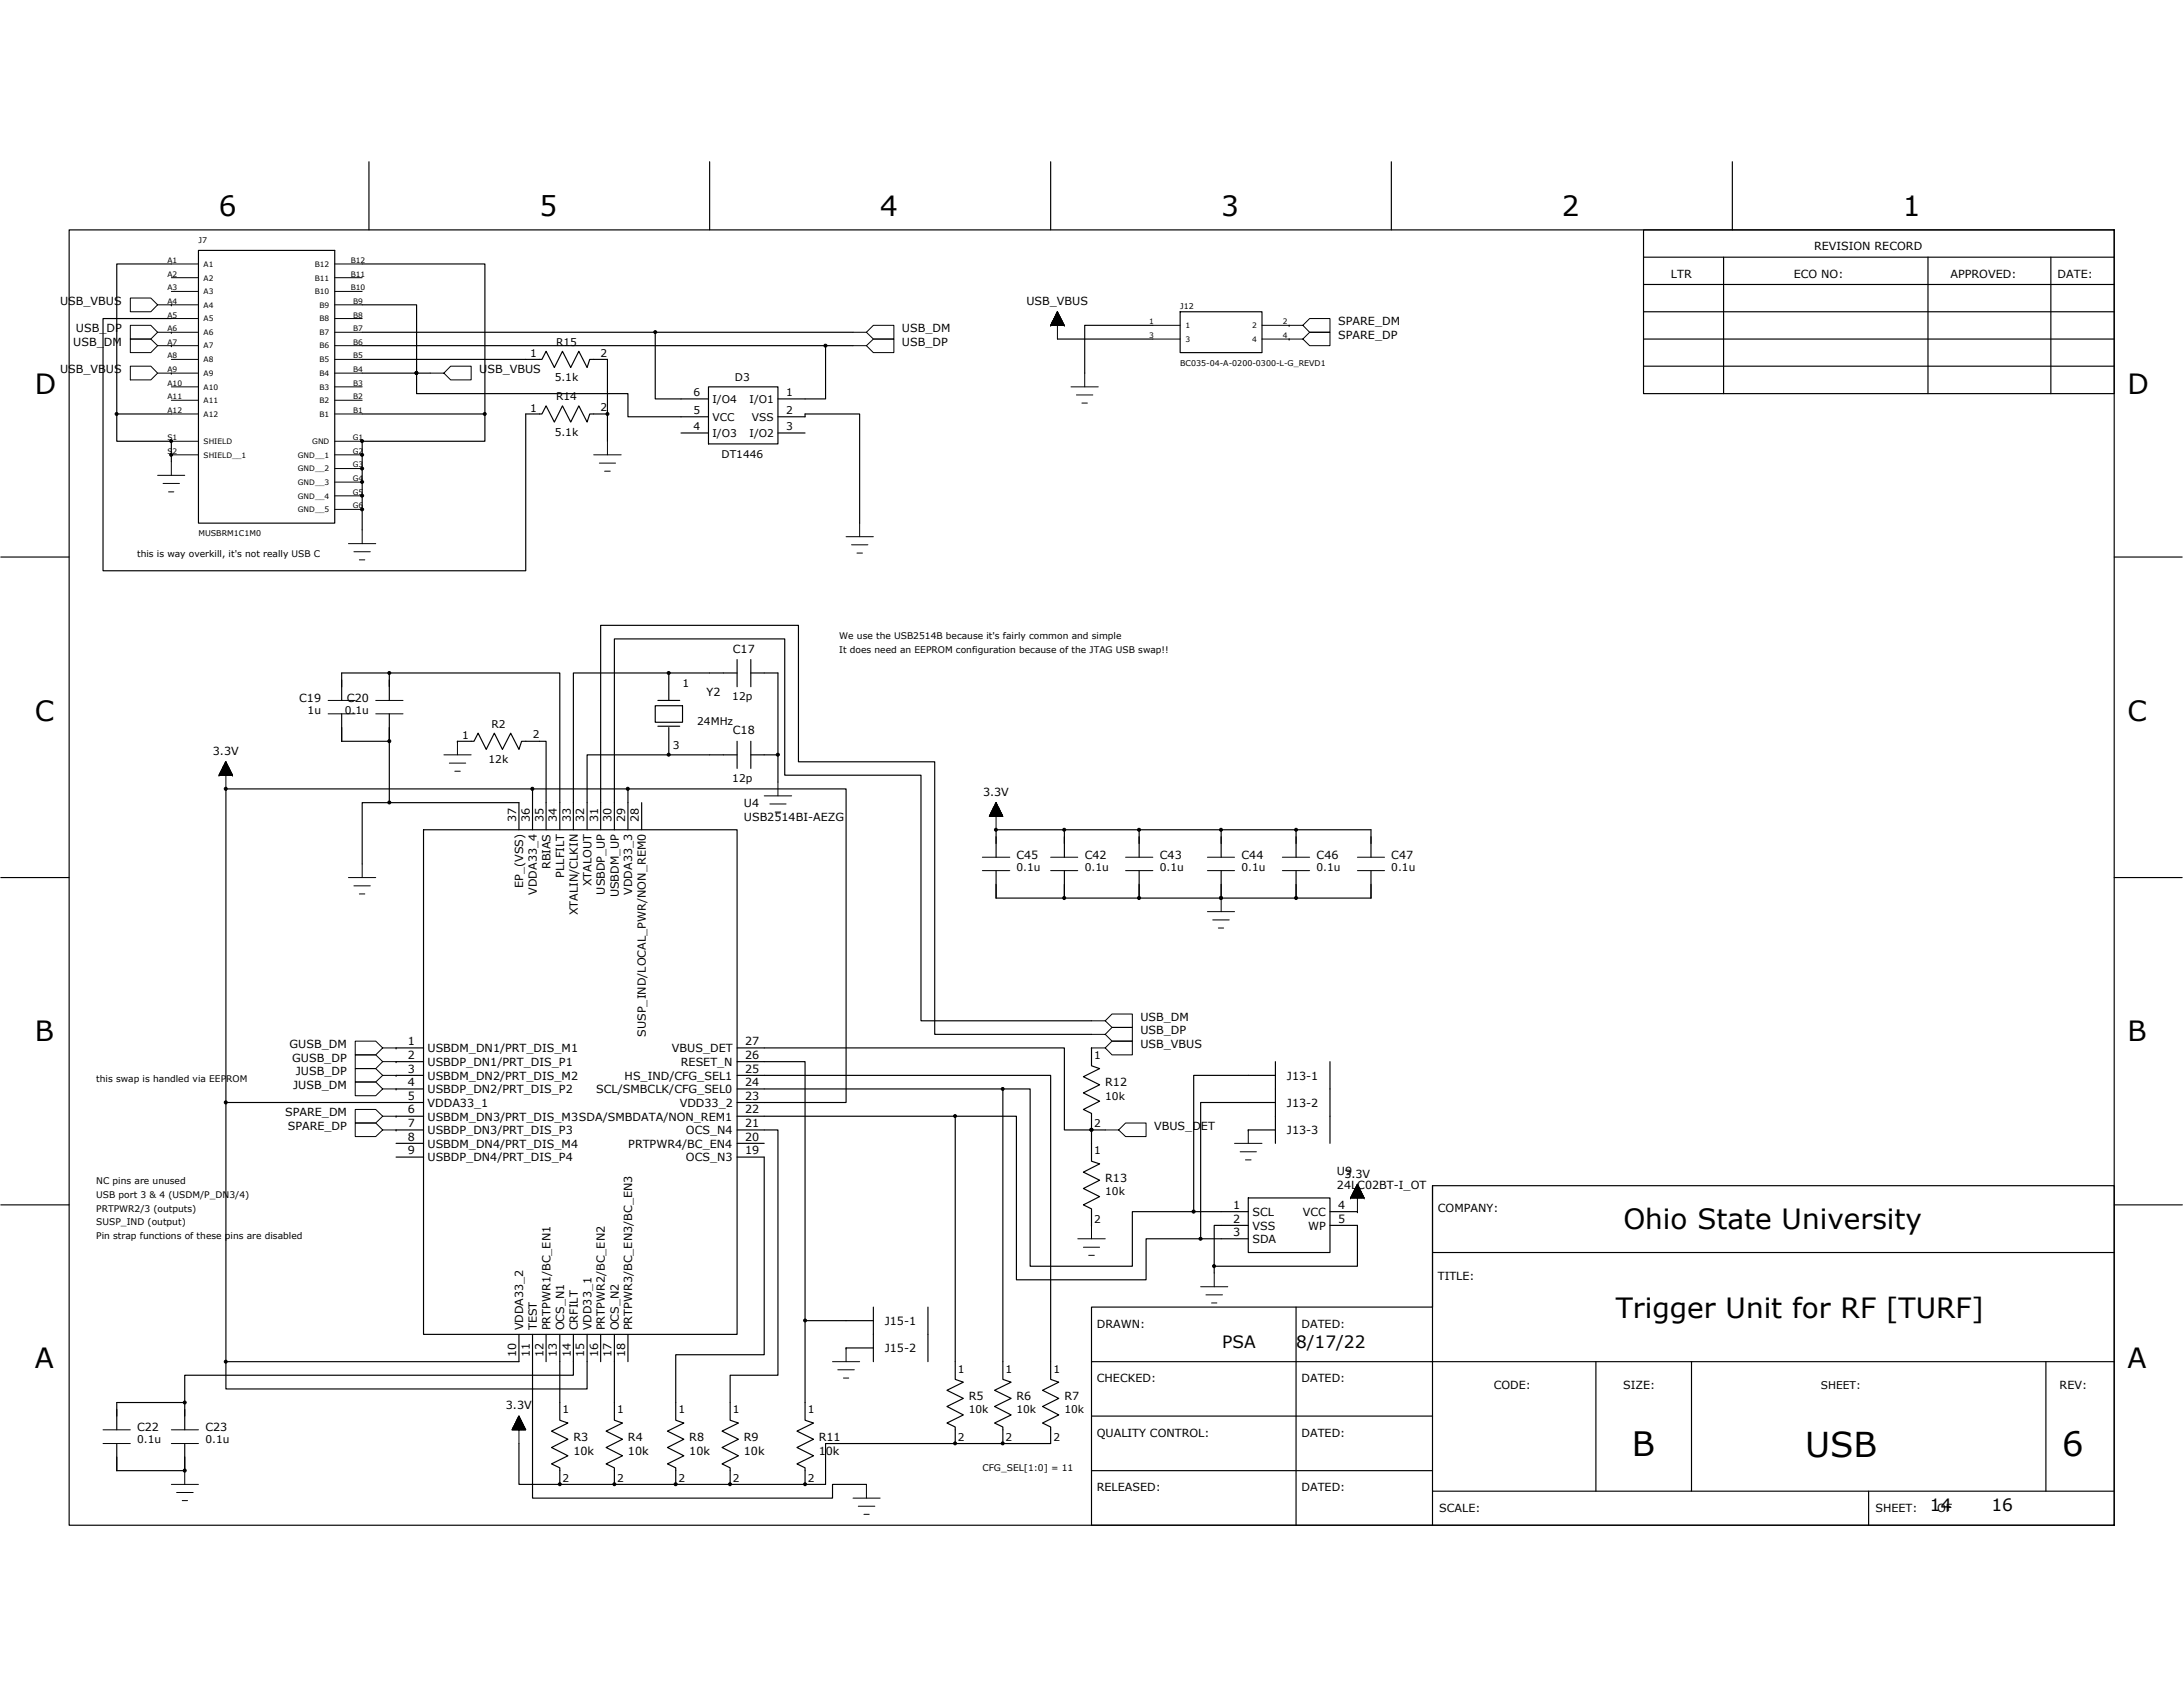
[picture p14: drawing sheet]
<svg xmlns="http://www.w3.org/2000/svg" width="279mm" height="216mm" viewBox="0 0 279 216" stroke-linecap="round" stroke-linejoin="round" font-family="sans-serif">
<defs><g id="words">
<text font-size="4.4" x="231" y="186.4">USB</text>
<g font-size="4.3">
<text x="208.9" y="186.4">B</text>
<text x="264" y="186.4">6</text>
</g>
<g font-size="3.6">
<text x="28" y="27.7">6</text>
<text x="69" y="27.7">5</text>
<text x="112.6" y="27.7">4</text>
<text x="156.3" y="27.7">3</text>
<text x="199.9" y="27.7">2</text>
<text x="243.5" y="27.7">1</text>
<text x="4.5" y="50.4">D</text>
<text x="272.3" y="50.4">D</text>
<text x="4.5" y="92.2">C</text>
<text x="272.3" y="92.2">C</text>
<text x="4.5" y="133.2">B</text>
<text x="272.3" y="133.2">B</text>
<text x="207.8" y="157.3">Ohio State University</text>
<text x="206.8" y="168.6">Trigger Unit for RF [TURF]</text>
<text x="4.5" y="175.1">A</text>
<text x="272.3" y="175.1">A</text>
</g>
<g font-size="2.2">
<text x="156.4" y="172.5">PSA</text>
<text x="165.9" y="172.5">8/17/22</text>
<text x="247" y="193.4">14</text>
<text x="254.9" y="193.4">16</text>
</g>
<g font-size="1.4">
<text x="213.9" y="35.5">LTR</text>
<text x="229.6" y="35.5">ECO NO:</text>
<text x="232.2" y="32">REVISION RECORD</text>
<text x="249.6" y="35.5">APPROVED:</text>
<text x="263.4" y="35.5">DATE:</text>
<text x="7.7" y="39">USB_VBUS</text>
<text x="131.4" y="39">USB_VBUS</text>
<text x="171.3" y="41.6">SPARE_DM</text>
<text x="7.7" y="47.8">USB_VBUS</text>
<text x="9.4" y="44.2">USB_DM</text>
<text x="9.7" y="42.5">USB_DP</text>
<text x="61.3" y="47.8">USB_VBUS</text>
<text x="67.9" y="45.7">1</text>
<text x="71.2" y="44.2">R15</text>
<text x="76.9" y="45.6">2</text>
<text x="115.4" y="42.5">USB_DM</text>
<text x="115.4" y="44.2">USB_DP</text>
<text x="171.3" y="43.4">SPARE_DP</text>
<text x="67.9" y="52.7">1</text>
<text x="71" y="48.8">5.1k</text>
<text x="71.2" y="51.2">R14</text>
<text x="76.9" y="52.6">2</text>
<text x="88.8" y="50.7">6</text>
<text x="88.8" y="53">5</text>
<text x="91.2" y="51.6">I/O4</text>
<text x="91.2" y="53.8">VCC</text>
<text x="94.1" y="48.8">D3</text>
<text x="95.9" y="51.6">I/O1</text>
<text x="96.2" y="53.8">VSS</text>
<text x="100.6" y="50.7">1</text>
<text x="100.6" y="53">2</text>
<text x="71" y="55.8">5.1k</text>
<text x="88.8" y="55.1">4</text>
<text x="91.2" y="55.9">I/O3</text>
<text x="92.4" y="58.6">DT1446</text>
<text x="95.9" y="55.9">I/O2</text>
<text x="100.6" y="55.1">3</text>
<text x="93.8" y="83.5">C17</text>
<text x="38.3" y="89.8">C19</text>
<text x="44.4" y="89.8">C20</text>
<text x="87.4" y="87.9">1</text>
<text x="90.4" y="89.1">Y2</text>
<text x="93.7" y="89.6">12p</text>
<text x="39.4" y="91.4">1u</text>
<text x="44.1" y="91.4">0.1u</text>
<text x="59.2" y="94.6">1</text>
<text x="62.9" y="93.1">R2</text>
<text x="68.2" y="94.5">2</text>
<text x="86.1" y="95.9">3</text>
<text x="89.2" y="92.8">24MHz</text>
<text x="93.8" y="94">C18</text>
<text x="27.2" y="96.6">3.3V</text>
<text x="62.5" y="97.6">12k</text>
<text x="93.7" y="100.1">12p</text>
<text x="125.8" y="101.9">3.3V</text>
<text x="66.1" y="105.2" transform="rotate(-90 66.1 105.2)">37</text>
<text x="67.8" y="105.2" transform="rotate(-90 67.8 105.2)">36</text>
<text x="69.6" y="105.2" transform="rotate(-90 69.6 105.2)">35</text>
<text x="71.3" y="105.2" transform="rotate(-90 71.3 105.2)">34</text>
<text x="73" y="105.2" transform="rotate(-90 73 105.2)">33</text>
<text x="74.8" y="105.2" transform="rotate(-90 74.8 105.2)">32</text>
<text x="76.5" y="105.2" transform="rotate(-90 76.5 105.2)">31</text>
<text x="78.3" y="105.2" transform="rotate(-90 78.3 105.2)">30</text>
<text x="80" y="105.2" transform="rotate(-90 80 105.2)">29</text>
<text x="81.8" y="105.2" transform="rotate(-90 81.8 105.2)">28</text>
<text x="95.2" y="103.3">U4</text>
<text x="95.2" y="105">USB2514BI-AEZG</text>
<text x="67" y="113.6" transform="rotate(-90 67 113.6)">EP_(VSS)</text>
<text x="70.4" y="111.2" transform="rotate(-90 70.4 111.2)">RBIAS</text>
<text x="72.2" y="112.3" transform="rotate(-90 72.2 112.3)">PLLFILT</text>
<text x="75.7" y="113.4" transform="rotate(-90 75.7 113.4)">XTALOUT</text>
<text x="130.1" y="109.9">C45</text>
<text x="130.1" y="111.4">0.1u</text>
<text x="138.8" y="109.9">C42</text>
<text x="138.8" y="111.4">0.1u</text>
<text x="148.4" y="109.9">C43</text>
<text x="148.4" y="111.4">0.1u</text>
<text x="158.9" y="109.9">C44</text>
<text x="158.9" y="111.4">0.1u</text>
<text x="168.5" y="109.9">C46</text>
<text x="168.5" y="111.4">0.1u</text>
<text x="178.1" y="109.9">C47</text>
<text x="178.1" y="111.4">0.1u</text>
<text x="68.7" y="114.5" transform="rotate(-90 68.7 114.5)">VDDA33_4</text>
<text x="73.9" y="117.2" transform="rotate(-90 73.9 117.2)">XTALIN/CLKIN</text>
<text x="77.4" y="114.5" transform="rotate(-90 77.4 114.5)">USBDP_UP</text>
<text x="79.2" y="114.8" transform="rotate(-90 79.2 114.8)">USBDM_UP</text>
<text x="80.9" y="114.5" transform="rotate(-90 80.9 114.5)">VDDA33_3</text>
<text x="146" y="130.6">USB_DM</text>
<text x="37.1" y="134.1">GUSB_DM</text>
<text x="37.4" y="135.9">GUSB_DP</text>
<text x="37.9" y="137.6">JUSB_DP</text>
<text x="52.2" y="133.8">1</text>
<text x="52.2" y="135.5">2</text>
<text x="52.2" y="137.3">3</text>
<text x="54.7" y="134.7">USBDM_DN1/PRT_DIS_M1</text>
<text x="54.7" y="136.4">USBDP_DN1/PRT_DIS_P1</text>
<text x="82.7" y="132.7" transform="rotate(-90 82.7 132.7)">SUSP_IND/LOCAL_PWR/NON_REM0</text>
<text x="86" y="134.7">VBUS_DET</text>
<text x="87.1" y="136.4">RESET_N</text>
<text x="95.4" y="133.8">27</text>
<text x="95.4" y="135.5">26</text>
<text x="95.4" y="137.3">25</text>
<text x="140.1" y="135.5">1</text>
<text x="146" y="134.1">USB_VBUS</text>
<text x="146" y="132.4">USB_DP</text>
<text x="36.5" y="142.9">SPARE_DM</text>
<text x="37.5" y="139.4">JUSB_DM</text>
<text x="52.2" y="139">4</text>
<text x="52.2" y="140.8">5</text>
<text x="52.2" y="142.5">6</text>
<text x="54.7" y="138.2">USBDM_DN2/PRT_DIS_M2</text>
<text x="54.7" y="139.9">USBDP_DN2/PRT_DIS_P2</text>
<text x="54.7" y="141.6">VDDA33_1</text>
<text x="54.7" y="143.4">USBDM_DN3/PRT_DIS_M3SDA/SMBDATA/NON_REM1</text>
<text x="76.3" y="139.9">SCL/SMBCLK/CFG_SEL0</text>
<text x="79.9" y="138.2">HS_IND/CFG_SEL1</text>
<text x="87" y="141.6">VDD33_2</text>
<text x="95.4" y="139">24</text>
<text x="95.4" y="140.8">23</text>
<text x="95.4" y="142.5">22</text>
<text x="141.5" y="139">R12</text>
<text x="141.5" y="140.7">10k</text>
<text x="164.7" y="138.2">J13-1</text>
<text x="164.7" y="141.6">J13-2</text>
<text x="36.8" y="144.6">SPARE_DP</text>
<text x="52.2" y="144.3">7</text>
<text x="52.2" y="146">8</text>
<text x="52.2" y="147.7">9</text>
<text x="54.7" y="145.2">USBDP_DN3/PRT_DIS_P3</text>
<text x="54.7" y="146.9">USBDM_DN4/PRT_DIS_M4</text>
<text x="54.7" y="148.6">USBDP_DN4/PRT_DIS_P4</text>
<text x="80.4" y="146.9">PRTPWR4/BC_EN4</text>
<text x="87.8" y="145.2">OCS_N4</text>
<text x="87.8" y="148.6">OCS_N3</text>
<text x="95.4" y="144.3">21</text>
<text x="95.4" y="146">20</text>
<text x="95.4" y="147.7">19</text>
<text x="140.1" y="144.3">2</text>
<text x="140.1" y="147.7">1</text>
<text x="147.7" y="144.6">VBUS_DET</text>
<text x="164.7" y="145.1">J13-3</text>
<text x="141.5" y="151.2">R13</text>
<text x="141.5" y="153">10k</text>
<text x="157.8" y="154.7">1</text>
<text x="160.3" y="155.6">SCL</text>
<text x="166.8" y="155.6">VCC</text>
<text x="171.1" y="150.4">U9</text>
<text x="171.1" y="152.1">24LC02BT-I_OT</text>
<text x="171.3" y="154.7">4</text>
<text x="172.1" y="150.7">3.3V</text>
<text x="184" y="155.1">COMPANY:</text>
<text x="140.1" y="156.5">2</text>
<text x="157.8" y="156.5">2</text>
<text x="157.8" y="158.2">3</text>
<text x="160.3" y="157.4">VSS</text>
<text x="160.3" y="159.1">SDA</text>
<text x="167.4" y="157.4">WP</text>
<text x="171.3" y="156.5">5</text>
<text x="184" y="163.8">TITLE:</text>
<text x="66.1" y="173.6" transform="rotate(-90 66.1 173.6)">10</text>
<text x="67" y="170.3" transform="rotate(-90 67 170.3)">VDDA33_2</text>
<text x="67.8" y="173.6" transform="rotate(-90 67.8 173.6)">11</text>
<text x="68.7" y="170.3" transform="rotate(-90 68.7 170.3)">TEST</text>
<text x="69.6" y="173.6" transform="rotate(-90 69.6 173.6)">12</text>
<text x="70.4" y="170.3" transform="rotate(-90 70.4 170.3)">PRTPWR1/BC_EN1</text>
<text x="71.3" y="173.6" transform="rotate(-90 71.3 173.6)">13</text>
<text x="72.2" y="170.3" transform="rotate(-90 72.2 170.3)">OCS_N1</text>
<text x="73" y="173.6" transform="rotate(-90 73 173.6)">14</text>
<text x="73.9" y="170.3" transform="rotate(-90 73.9 170.3)">CRFILT</text>
<text x="74.8" y="173.6" transform="rotate(-90 74.8 173.6)">15</text>
<text x="75.7" y="170.3" transform="rotate(-90 75.7 170.3)">VDD33_1</text>
<text x="76.5" y="173.6" transform="rotate(-90 76.5 173.6)">16</text>
<text x="77.4" y="170.3" transform="rotate(-90 77.4 170.3)">PRTPWR2/BC_EN2</text>
<text x="78.3" y="173.6" transform="rotate(-90 78.3 173.6)">17</text>
<text x="79.2" y="170.3" transform="rotate(-90 79.2 170.3)">OCS_N2</text>
<text x="80" y="173.6" transform="rotate(-90 80 173.6)">18</text>
<text x="80.9" y="170.3" transform="rotate(-90 80.9 170.3)">PRTPWR3/BC_EN3/BC_EN3</text>
<text x="113.2" y="169.5">J15-1</text>
<text x="113.2" y="173.1">J15-2</text>
<text x="140.4" y="169.9">DRAWN:</text>
<text x="166.6" y="169.9">DATED:</text>
<text x="122.6" y="175.7">1</text>
<text x="124" y="179.2">R5</text>
<text x="128.7" y="175.7">1</text>
<text x="130.1" y="179.2">R6</text>
<text x="134.8" y="175.7">1</text>
<text x="136.2" y="179.2">R7</text>
<text x="140.4" y="176.9">CHECKED:</text>
<text x="166.6" y="176.9">DATED:</text>
<text x="191.2" y="177.8">CODE:</text>
<text x="207.8" y="177.8">SIZE:</text>
<text x="233" y="177.8">SHEET:</text>
<text x="263.6" y="177.8">REV:</text>
<text x="17.5" y="183.2">C22</text>
<text x="17.5" y="184.7">0.1u</text>
<text x="26.3" y="183.2">C23</text>
<text x="26.3" y="184.7">0.1u</text>
<text x="64.7" y="180.4">3.3V</text>
<text x="72" y="180.9">1</text>
<text x="73.4" y="184.4">R3</text>
<text x="79" y="180.9">1</text>
<text x="80.4" y="184.4">R4</text>
<text x="86.8" y="180.9">1</text>
<text x="88.2" y="184.4">R8</text>
<text x="93.8" y="180.9">1</text>
<text x="95.2" y="184.4">R9</text>
<text x="103.4" y="180.9">1</text>
<text x="104.8" y="184.4">R11</text>
<text x="122.6" y="184.4">2</text>
<text x="124" y="180.9">10k</text>
<text x="128.7" y="184.4">2</text>
<text x="130.1" y="180.9">10k</text>
<text x="134.8" y="184.4">2</text>
<text x="136.2" y="180.9">10k</text>
<text x="140.4" y="183.9">QUALITY CONTROL:</text>
<text x="166.6" y="183.9">DATED:</text>
<text x="72" y="189.6">2</text>
<text x="73.4" y="186.2">10k</text>
<text x="79" y="189.6">2</text>
<text x="80.4" y="186.2">10k</text>
<text x="86.8" y="189.6">2</text>
<text x="88.2" y="186.2">10k</text>
<text x="93.8" y="189.6">2</text>
<text x="95.2" y="186.2">10k</text>
<text x="103.4" y="189.6">2</text>
<text x="104.8" y="186.2">10k</text>
<text x="140.4" y="190.8">RELEASED:</text>
<text x="166.6" y="190.8">DATED:</text>
<text x="184.2" y="193.4">SCALE:</text>
<text x="240" y="193.4">SHEET:</text>
<text x="247.9" y="193.4">OF</text>
</g>
<g font-size="1.2">
<text x="17.5" y="71.3">this is way overkill, it's not really USB C</text>
<text x="107.4" y="81.8">We use the USB2514B because it's fairly common and simple</text>
<text x="107.4" y="83.5">It does need an EEPROM configuration because of the JTAG USB swap!!</text>
<text x="12.3" y="138.5">this swap is handled via EEPROM</text>
<text x="12.3" y="151.6">NC pins are unused</text>
<text x="12.3" y="153.3">USB port 3 &amp; 4 (USDM/P_DN3/4)</text>
<text x="12.3" y="155.1">PRTPWR2/3 (outputs)</text>
<text x="12.3" y="156.8">SUSP_IND (output)</text>
<text x="12.3" y="158.5">Pin strap functions of these pins are disabled</text>
<text x="125.7" y="188.2">CFG_SEL[1:0] = 11</text>
</g>
<g font-size="1">
<text x="21.4" y="33.7">A1</text>
<text x="21.4" y="35.4">A2</text>
<text x="25.4" y="31.2">J7</text>
<text x="26.1" y="34.1">A1</text>
<text x="26.1" y="35.9">A2</text>
<text x="40.3" y="35.9">B11</text>
<text x="40.3" y="34.1">B12</text>
<text x="44.9" y="35.4">B11</text>
<text x="44.9" y="33.7">B12</text>
<text x="21.4" y="37.1">A3</text>
<text x="21.4" y="38.9">A4</text>
<text x="21.4" y="40.6">A5</text>
<text x="26.1" y="37.7">A3</text>
<text x="26.1" y="39.4">A4</text>
<text x="26.1" y="41.1">A5</text>
<text x="40.3" y="37.7">B10</text>
<text x="40.9" y="41.1">B8</text>
<text x="40.9" y="39.4">B9</text>
<text x="44.9" y="37.1">B10</text>
<text x="45.2" y="40.6">B8</text>
<text x="45.2" y="38.9">B9</text>
<text x="147.1" y="41.5">1</text>
<text x="151" y="39.5">J12</text>
<text x="151.7" y="42">1</text>
<text x="160.3" y="42">2</text>
<text x="164.2" y="41.5">2</text>
<text x="21.4" y="42.4">A6</text>
<text x="21.4" y="44.1">A7</text>
<text x="21.4" y="45.9">A8</text>
<text x="21.4" y="47.6">A9</text>
<text x="26.1" y="42.9">A6</text>
<text x="26.1" y="44.6">A7</text>
<text x="26.1" y="46.4">A8</text>
<text x="40.9" y="46.4">B5</text>
<text x="40.9" y="44.6">B6</text>
<text x="40.9" y="42.9">B7</text>
<text x="45.2" y="47.6">B4</text>
<text x="45.2" y="45.9">B5</text>
<text x="45.2" y="44.1">B6</text>
<text x="45.2" y="42.4">B7</text>
<text x="147.1" y="43.3">3</text>
<text x="151" y="46.9">BC035-04-A-0200-0300-L-G_REVD1</text>
<text x="151.7" y="43.8">3</text>
<text x="160.3" y="43.8">4</text>
<text x="164.2" y="43.3">4</text>
<text x="21.4" y="49.4">A10</text>
<text x="21.4" y="51.1">A11</text>
<text x="21.4" y="52.8">A12</text>
<text x="26.1" y="49.9">A10</text>
<text x="26.1" y="51.6">A11</text>
<text x="26.1" y="53.3">A12</text>
<text x="26.1" y="48.1">A9</text>
<text x="40.9" y="53.3">B1</text>
<text x="40.9" y="51.6">B2</text>
<text x="40.9" y="49.9">B3</text>
<text x="40.9" y="48.1">B4</text>
<text x="45.2" y="52.8">B1</text>
<text x="45.2" y="51.1">B2</text>
<text x="45.2" y="49.4">B3</text>
<text x="21.4" y="56.3">S1</text>
<text x="21.4" y="58.1">S2</text>
<text x="26.1" y="56.8">SHIELD</text>
<text x="26.1" y="58.6">SHIELD__1</text>
<text x="38.1" y="58.6">GND__1</text>
<text x="40" y="56.8">GND</text>
<text x="45.1" y="56.3">G1</text>
<text x="45.1" y="58.1">G2</text>
<text x="45.1" y="59.8">G3</text>
<text x="38.1" y="60.3">GND__2</text>
<text x="38.1" y="62.1">GND__3</text>
<text x="38.1" y="63.8">GND__4</text>
<text x="38.1" y="65.6">GND__5</text>
<text x="45.1" y="61.6">G4</text>
<text x="45.1" y="63.3">G5</text>
<text x="45.1" y="65">G6</text>
<text x="25.4" y="68.6">MUSBRM1C1M0</text>
</g>
</g></defs>
<g fill="none" stroke="#000" stroke-width=".15">
<path d="M8.8 29.4h261.8v165.8h-261.8zM21.9 33.8h-7v19.2M21.9 39h.1M25.4 32h17.4v35h-17.4zM46.4 33.8h15.7v19.2M46.4 39h6.9v8.8h1.8M47.2 20.7v8.7M90.8 20.7v8.7M134.5 20.7v8.7M151 39.9h10.5v5.2h-10.5zM178.1 20.7v8.7M210.4 32.9h60.2"/>
<path d="M210.4 36.4h60.2M210.4 39.9h60.2M210.4 29.4h60.2v21h-60.2zM220.6 32.9v17.5M221.7 20.7v8.7M246.8 32.9v17.5M262.5 32.9v17.5M21.9 42.5h.1M21.9 40.8h-8.7v32.2h54.1v-20h2.1l.5-1.1 1.1 2.1 1-2.1 1 2.1 1.1-2.1 1 2.1 .4-1h2.2M21.9 56.5h.1M21.9 56.5v2.6M21.9 53h-7v3.5h7"/>
<path d="M21.9 44.2h.1M21.9 47.8h.1M46.4 46h23l.5-1 1.1 2 1-2 1 2 1.1-2 1 2 .4-1h2.2v7M46.4 56.5h.1M46.4 56.5v11.3M46.4 53h15.7v3.5h-15.7M46.4 47.8h6.9v2.6h27.1v2.9h10.3M77.7 53v3.5M83.9 42.5v8.6h6.8M87.2 55.4h3.5M90.7 49.5h8.9v7.3h-8.9zM99.6 53.3h3.4v-.3h7v14"/>
<path d="M99.6 55.4h3.4M105.7 44.2v6.9h-6.1M109.2 44.2h-62.8M109.2 42.5h-62.8M135.3 43.4h12.3M147.6 41.6h-8.8v6.2M165 41.6h.1M165 43.4h.1M210.4 43.4h60.2M210.4 46.9h60.2M.1 71.3h8.7M270.6 71.3h8.7"/>
<path d="M43.7 91.4v3.5h6.1v7.8h-3.4v7.9M49.8 86.1h21.8v20.1M49.8 86.1h-6.1v3.5M49.8 86.1v3.5M49.8 91.4v3.5M58.5 94.9h.1M58.5 94.9h2.2l.5-1.1 1 2.1 1.1-2.1 1 2.1 1.1-2.1 1 2.1 .4-1h3.1v11.3M83.9 90.3h3.5v2.1h-3.5zM84.2 89.6h2.8M84.2 92.9h2.8M85.6 86.1v3.5M85.6 93.1v3.5"/>
<path d="M85.6 86.1h-12.2v20.1M85.6 96.6h-10.5v9.6M94.3 96.6h-8.7M94.3 86.1h-8.7M94.3 84.4v3.5M94.3 94.9v3.4M96.1 86.1h3.5v14M96.1 96.6h3.5M96.1 84.4v3.5M96.1 94.9v3.4M.1 112.3h8.7M28.9 101h51.5"/>
<path d="M28.9 101h.1M28.9 101v40.1M49.8 102.7h16.6v3.5M54.2 106.2h40.1v64.6h-40.1zM68.2 101v5.2M76.9 106.2v-26.2h25.3v17.5h17.4v34.9h20.1M78.6 106.2v-24.4h21.8v17.4h17.5v31.4h21.8M80.4 101v5.2M80.4 101h27.9v40.1h-14M82.1 102.7v3.5M127.5 111.4v3.5h48v-3.5M136.2 106.2v3.5"/>
<path d="M136.2 111.4v3.5M145.8 106.2v3.5M145.8 111.4v3.5M145.8 106.2h29.7v3.5M145.8 106.2h-18.3v3.5M156.3 106.2v3.5M156.3 111.4v3.5M156.3 106.2h.1M165.9 106.2v3.5M165.9 111.4v3.5M270.6 112.3h8.7M50.7 139.4h.1"/>
<path d="M50.7 137.6h.1M50.7 134.1h3.5M50.7 135.9h3.5M50.7 137.6h3.5M50.7 139.4h3.5M50.7 134.1h.1M50.7 135.9h.1M94.3 139.4h34.1v37.1l1 .4-2.1 1 2.1 1.1-2.1 1 2.1 1.1-2.1 1 1.1 .5v2.1M94.3 137.6h40.2v38.9l1 .4-2.1 1 2.1 1.1-2.1 1 2.1 1.1-2.1 1 1.1 .5v2.1h-12.2M94.3 134.1h41.9v10.5h3.5v4l1 .3-2 1.1 2 1-2 1.1 2 1-2 1.1 1 .5v2.1M94.3 135.9h8.7v33.1M128.4 139.4h3.4v22.7h13.1v-7h14.9"/>
<path d="M139.7 134.1v2.3l1 .4-2 1 2 1-2 1.1 2 1-2 1.1 1 .5v2.1h1.8M139.7 134.1h.1M163.2 137.6h-10.4v17.5M163.2 135.9v10.4M170.2 135.9v10.4M.1 154.2h8.7M28.9 141.1h25.3M28.9 141.1v33.2h37.5v-3.5M50.7 142.9h.1M50.7 144.6h.1M50.7 142.9h3.5M50.7 144.6h3.5"/>
<path d="M50.7 146.3h3.5M50.7 148.1h3.5M94.3 142.9h28v33.6l1 .4-2.1 1 2.1 1.1-2.1 1 2.1 1.1-2.1 1 1.1 .5v2.1M94.3 148.1h3.5v25.3h-11.3v8.4l1 .3-2.1 1.1 2.1 1-2.1 1.1 2.1 1-2.1 1 1.1 .6v2.1M94.3 144.6h5.3v31.4h-6.1v5.8l1 .3-2.1 1.1 2.1 1-2.1 1.1 2.1 1-2.1 1 1.1 .6v2.1M94.3 146.3h3.5M122.3 142.9h7.8v20.9h16.6v-5.3h7M139.7 156.8h.1M159.8 144.6h3.4M159.8 153.3h10.4v7h-10.4zM159.8 144.6h.1M159.8 156.8h-4.4v5.3"/>
<path d="M163.2 141.1h-9.5v17.4h6.1M170.2 156.8h3.5v5.3h-18.3M170.2 155.1h3.5M173.7 155.1h.1M183.3 151.7v43.5M270.6 154.2h8.7M23.6 179.5v3.5M68.2 170.8v20.9h38.4v-1.7h4.3M69.9 170.8v3.5M71.6 170.8v11l1.1 .3-2.1 1.1 2.1 1-2.1 1.1 2.1 1-2.1 1 1 .6v2.1M73.4 170.8v5.2h-49.8v3.5h-8.7v3.5M75.1 170.8v7h-46.2v-3.5"/>
<path d="M76.9 170.8v3.5M78.6 170.8v11l1.1 .3-2.1 1.1 2.1 1-2.1 1.1 2.1 1-2.1 1 1 .6v2.1M80.4 170.8v3.5M108.3 172.5h.1M108.3 172.5h3.5M111.8 169h-8.8v12.8l1.1 .3-2.1 1.1 2.1 1-2.1 1.1 2.1 1-2.1 1 1 .6v2.1M111.8 167.3v7M118.8 167.3v7M139.7 167.3h43.6v-15.6h87.3v43.5h-130.9zM139.7 174.3h130.9M155.4 162.1v.8M165.9 167.3v27.9"/>
<path d="M183.3 160.3h87.3M204.3 174.3v16.5M216.5 174.3v16.5M261.9 174.3v16.5M14.9 184.7v3.5h8.7v-3.5M66.4 184.7v5.3h5.2M71.6 190h31.4M78.6 190h.1M86.5 190h.1M93.5 190h.1M103 190h.1M122.3 184.7h-16.6v5.3h-2.7"/>
<path d="M128.4 184.7h.1M139.7 181.2h43.6M139.7 188.2h43.6M183.3 190.8h87.3M239.2 190.8v4.4"/>
</g>
<g fill="none" stroke="#000" stroke-width=".13">
<path d="M21.9 33.8h3.5M21.9 35.5h3.5M21.9 37.3h3.5M25.4 39h-5.2l-.9 .9h-2.6v-1.8h2.6l.9 .9M42.8 33.8h3.6M42.8 35.5h3.6M42.8 37.3h3.6M42.8 39h3.6M135.3 40h.1v1.6M135.3 39.9v1.7M135.3 39.9h.1M135.3 39.9l.9 1.7h-1.7l.8-1.7v3.5"/>
<path d="M21.9 59.1v1.7M21.9 56.5h3.5M21.9 58.2h3.5M21.9 49.5h3.5M21.9 51.2h3.5M21.9 53h3.5M21.9 40.8h3.5M21.9 46h3.5M25.4 42.5h-5.2l-.9 .9h-2.6v-1.8h2.6l.9 .9M25.4 44.2h-5.2l-.9 .9h-2.6v-1.7h2.6l.9 .8M25.4 47.8h-5.2l-.9 .8h-2.6v-1.7h2.6l.9 .9M42.8 49.5h3.6"/>
<path d="M42.8 51.2h3.6M42.8 53h3.6M42.8 40.8h3.6M42.8 42.5h3.6M42.8 44.2h3.6M42.8 46h3.6M42.8 47.8h3.6M42.8 56.5h3.6M42.8 58.2h3.6M42.8 60h3.6M55.1 47.8h1.7l.9 .8h2.6v-1.7h-2.6l-.9 .9M76 58.2h3.5"/>
<path d="M76.7 59.3h2.1M77.7 56.5v1.7M109.2 42.5h1.7l.9 .9h2.6v-1.8h-2.6l-.9 .9M109.2 44.2h1.7l.9 .9h2.6v-1.7h-2.6l-.9 .8M134.5 41.6h.1M134.5 41.6h1.7M134.6 41.4h1.5M134.6 41.4h1.5v.2M134.6 41.3v.3M134.6 41.3h1.4M134.7 41.2h1.3v.4M134.7 41.2v.4"/>
<path d="M134.7 41.1h1.3M134.7 41.6v-.5h1.2v.5M134.8 41h1.1M134.8 41.6v-.7h1.1v.7M134.9 40.9h.9M134.9 40.8h.9v.8M134.9 40.8v.8M134.9 40.7h.9M135 40.7h.7v.9M135 40.6v1M135 40.6h.7M135 40.5h.7v1.1"/>
<path d="M135.1 40.4h.5v1.2M135.1 40.3v1.3M135.1 40.3h.5M135.1 40.2h.4v1.4M135.1 40.2v1.4M135.2 40.2h.3M135.2 40.1h.2v1.5M135.2 40v1.6M135.3 40h.1M135.6 40.5h-.6v1.1M136.1 41.6v-.1h-1.6v.1M136.2 41.6h.1"/>
<path d="M137.1 49.5h3.5M137.8 50.5h2.1M138.5 51.6h.7M138.8 47.8v1.7M147.6 41.6h3.4M147.6 43.4h3.4M161.5 41.6h5.3l.8 .9h2.6v-1.7h-2.6l-.8 .8M161.5 43.4h5.3l.8 .8h2.6v-1.7h-2.6l-.8 .9M20.2 60.8h3.4M20.9 61.9h2.1M21.6 62.9h.6M42.8 61.7h3.6"/>
<path d="M42.8 63.5h3.6M42.8 65.2h3.6M44.6 69.6h3.5M45.3 70.6h2.1M46 71.6h.7M46.4 67.8v1.8M77.4 60.3h.7M108.3 68.7h3.5M109 69.7h2.1M109.7 70.8h.7M110 67v1.7M28 99.2h.1"/>
<path d="M28 99.2h1.8M28.1 99.2h1.6M28.1 99.1h1.6v.1M28.1 99.1v.1M28.1 99h1.6M28.2 98.9h1.4v.3M28.2 98.9v.3M28.2 98.9h1.4M28.2 98.8h1.4v.4M28.2 98.8v.4M28.3 98.7h1.2M28.3 98.7h1.2v.5"/>
<path d="M28.3 98.6v.6M28.3 98.6h1.2M28.4 99.2v-.7h1v.7M28.4 98.4h1M28.4 98.4h.9v.8M28.4 98.3v.9M28.5 98.3h.8M28.5 98.3h.8v.9M28.5 98.2v1M28.6 98.2h.6M28.6 98.1h.6v1.1M28.6 98v1.2"/>
<path d="M28.6 98h.6M28.7 98h.4v1.2M28.7 97.8h.4v1.4M28.8 97.7h.2v1.5M28.8 97.6v1.6M28.8 97.6h.2M28.9 97.6v1.6M28.9 97.5v1.7M28.9 97.5l.9 1.7h-1.8l.9-1.7v3.5M28.9 97.5h.1M29 97.8h-.3v1.4M29.1 97.9h-.4v1.3"/>
<path d="M29.8 99.2h.1M42 89.6h3.5M42 91.4h3.5M48.1 89.6h3.5M48.1 91.4h3.5M56.8 96.6h3.5M57.5 97.7h2.1M58.2 98.7h.7M58.5 94.9v1.7M44.6 112.3h3.5M45.3 113.4h2.1M46 114.4h.7"/>
<path d="M46.4 110.6v1.7M97.8 101.9h3.5M98.5 102.9h2.1M99.2 103.9h.7M99.6 100.1v1.8M125.7 109.7h3.5M125.7 111.4h3.5M126.6 104.5h1.8M126.6 104.4v.1M126.6 104.4h1.7v.1M126.7 104.3h1.6M126.7 104.2v.3"/>
<path d="M126.7 104.2h1.5v.3M126.7 104.2h1.5M126.8 104.1v.4M126.8 104.1h1.4v.4M126.8 104h1.3M126.9 103.9v.6M126.9 104h1.2v.5M126.9 103.9h1.2M126.9 103.8v.7M126.9 103.8h1.1M127 103.8h1M127 103.7v.8"/>
<path d="M127 103.7h1v.8M127 103.6h.9M127.1 103.5h.8v1M127.1 103.4v1.1M127.1 103.4h.7v1.1M127.2 103.4h.6M127.2 103.3h.6v1.2M127.3 103.1h.4v1.4M127.4 102.9v1.6M127.4 103h.2v1.5M127.4 102.9h.2M127.4 102.8v1.7"/>
<path d="M127.4 102.8h.2v1.7M127.5 102.8h.1M127.5 102.7v1.8M127.5 102.7h.1M127.5 102.7l.9 1.8h-1.8l.9-1.8v3.5M127.7 103.1h-.4v1.4M127.7 103.2h-.5v1.3M127.9 103.5h-.8v1M128 103.8v.7M134.5 109.7h3.4M134.5 111.4h3.4M144.1 109.7h3.5"/>
<path d="M144.1 111.4h3.5M154.5 116.7h3.5M154.5 109.7h3.5M154.5 111.4h3.5M155.2 117.7h2.1M155.9 118.8h.7M156.3 114.9v1.8M164.1 109.7h3.5M164.1 111.4h3.5M173.7 109.7h3.5M173.7 111.4h3.5M49 139.4l-.9-.9h-2.6v1.7h2.6l.9-.8h1.7"/>
<path d="M49 137.6l-.9-.8h-2.6v1.7h2.6l.9-.9h1.7M49 135.9l-.9-.9h-2.6v1.8h2.6l.9-.9h1.7M49 134.1l-.9-.9h-2.6v1.8h2.6l.9-.9h1.7M139.7 134.1h1.8l.8 .9h2.6v-1.8h-2.6l-.8 .9M139.7 132.4h1.8l.8 .8h2.6v-1.7h-2.6l-.8 .9M139.7 130.6h1.8l.8 .9h2.6v-1.7h-2.6l-.8 .8M49 142.9l-.9-.9h-2.6v1.7h2.6l.9-.8h1.7M49 144.6l-.9-.9h-2.6v1.8h2.6l.9-.9h1.7M137.9 158.5h3.6M138.7 159.6h2M139.7 156.8v1.7M141.5 144.6h1.7l.9 .9h2.6v-1.8h-2.6l-.9 .9"/>
<path d="M158 146.3h3.5M158.7 147.4h2.1M159.4 148.4h.7M159.8 144.6v1.7M172.8 153.3h.1M172.8 153.3h1.8M172.9 153.2h1.7M172.9 153.1v.2M172.9 153.2h1.6v.1M173 153.1h1.5M173 153v.3M173 153h1.5v.3"/>
<path d="M173 153h1.4M173.1 152.9v.4M173.1 152.9h1.3v.4M173.1 152.8h1.2M173.1 152.7v.6M173.1 152.8h1.2v.5M173.2 152.7h1.1M173.2 152.6v.7M173.2 152.6h1v.7M173.2 152.5h1M173.3 152.4v.9M173.3 152.5h.9v.8"/>
<path d="M173.3 152.4h.8M173.4 152.4h.7v.9M173.4 152.1v1.2M173.4 152.2h.6v1.1M173.5 152.1h.5M173.5 152.1h.5v1.2M173.6 151.8v1.5M173.6 151.9h.3v1.4M173.6 151.8h.3M173.6 151.7v1.6M173.6 151.8h.2v1.5M173.7 151.7h.1"/>
<path d="M173.7 151.6v1.7M173.7 151.6l.1 1.7M173.7 151.6h.1M173.7 151.6l.9 1.7h-1.8l.9-1.7v3.5M173.9 152h-.4v1.3M174.1 152.3h-.7v1M174.6 153.3h.1M106.6 174.3h3.4M107.2 175.3h2.1M107.9 176.4h.7M108.3 172.5v1.8M139.3 160.7h.8"/>
<path d="M153.7 164.7h3.4M154.3 165.7h2.2M155.1 166.8h.6M155.4 162.9v1.8M13.2 183h3.5M13.2 184.7h3.5M21.9 190h3.5M21.9 183h3.5M21.9 184.7h3.5M22.6 191h2.1M23.3 192h.7M23.6 188.2v1.8"/>
<path d="M65.5 183h1.8M65.6 182.9v.1M65.6 182.9h1.7v.1M65.6 182.9h1.6M65.6 182.7v.3M65.6 182.8h1.6v.2M65.7 182.7h1.4M65.7 182.6v.4M65.7 182.6h1.4v.4M65.8 182.6h1.3M65.8 182.5v.5M65.8 182.5h1.2v.5"/>
<path d="M65.8 182.4h1.2M65.9 182.3v.7M65.9 182.4h1.1v.6M65.9 182.3h1M65.9 182.2v.8M65.9 182.2h1v.8M66 182.1h.8M66 182.1h.8v.9M66.1 181.9h.7v1.1M66.1 181.7v1.3M66.1 181.8h.6v1.2M66.2 181.7h.5"/>
<path d="M66.2 181.6v1.4M66.2 181.7h.4v1.3M66.3 181.6h.3M66.3 181.5v1.5M66.3 181.5h.2v1.5M66.3 181.5h.2M66.3 181.3v1.7M66.3 181.4h.2v1.6M66.4 181.3h.1M66.4 181.2h.1M66.4 181.2v1.8M66.4 181.2l.9 1.8h-1.8l.9-1.8v3.5"/>
<path d="M66.7 181.9h-.6v1.1M66.8 182h-.8v1M109.2 191.7h3.4M109.9 192.8h2.1M110.6 193.8h.7M110.9 190v1.7"/>
</g>
<g fill="#000" stroke="#000" stroke-width=".13">
<path d="M46.2 58.1h.3v.1v.1h-.3z" fill-rule="evenodd"/>
<path d="M46.2 59.8h.3v.2v.1h-.3z" fill-rule="evenodd"/>
<path d="M46.2 56.3h.3v.2v.1h-.3z" fill-rule="evenodd"/>
<path d="M53.2 47.6h.2v.3h-.1h-.1z" fill-rule="evenodd"/>
<path d="M53.2 47.6h.2v.3h-.1h-.1z" fill-rule="evenodd"/>
<path d="M105.5 44.1h.3l.1 .1-.1 .2h-.3z" fill-rule="evenodd"/>
<path d="M46.2 61.5h.3v.2v.1h-.3z" fill-rule="evenodd"/>
<path d="M46.2 63.3h.3v.1v.2h-.3z" fill-rule="evenodd"/>
<path d="M46.2 65.1h.3v.1v.1h-.3z" fill-rule="evenodd"/>
<path d="M49.7 94.7h.3v.3l-.2 .1-.1-.1z" fill-rule="evenodd"/>
<path d="M85.4 96.4h.3l.1 .2-.1 .1h-.3z" fill-rule="evenodd"/>
<path d="M85.4 86h.3l.1 .1-.1 .2h-.3z" fill-rule="evenodd"/>
<path d="M99.4 96.4h.3l.1 .2-.1 .1h-.3z" fill-rule="evenodd"/>
<path d="M28.8 100.8h.2v.3l-.1 .1-.1-.1z" fill-rule="evenodd"/>
<path d="M68 100.8h.3v.3l-.2 .1-.1-.1z" fill-rule="evenodd"/>
<path d="M80.2 100.8h.3v.3l-.2 .1-.1-.1z" fill-rule="evenodd"/>
<path d="M136.1 114.8h.2v.3h-.1h-.1z" fill-rule="evenodd"/>
<path d="M145.6 106.1h.3l.1 .1-.1 .1h-.3z" fill-rule="evenodd"/>
<path d="M156.1 114.8h.3v.3h-.1h-.2z" fill-rule="evenodd"/>
<path d="M156.1 114.8h.3v.3h-.1h-.2z" fill-rule="evenodd"/>
<path d="M165.7 114.8h.3v.3h-.1h-.2z" fill-rule="evenodd"/>
<path d="M28.8 140.9h.2v.3l-.1 .1-.1-.1z" fill-rule="evenodd"/>
<path d="M139.5 144.5h.3l.1 .1-.1 .1h-.3z" fill-rule="evenodd"/>
<path d="M139.5 144.5h.3l.1 .1-.1 .1h-.3z" fill-rule="evenodd"/>
<path d="M153.5 158.4h.3l.1 .1-.1 .2h-.3z" fill-rule="evenodd"/>
<path d="M155.2 161.9h.3v.3h-.1h-.2z" fill-rule="evenodd"/>
<path d="M23.5 188.1h.3v.2l-.2 .1-.1-.1z" fill-rule="evenodd"/>
<path d="M86.3 189.8h.3l.1 .1-.1 .2h-.3z" fill-rule="evenodd"/>
<circle cx="14.9" cy="53" r=".19"/>
<circle cx="21.9" cy="58.2" r=".19"/>
<circle cx="21.9" cy="56.4" r=".19"/>
<circle cx="62" cy="53" r=".19"/>
<circle cx="77.7" cy="53" r=".19"/>
<circle cx="83.9" cy="42.5" r=".19"/>
<circle cx="49.8" cy="86.1" r=".19"/>
<circle cx="49.8" cy="102.7" r=".19"/>
<circle cx="127.5" cy="106.2" r=".19"/>
<circle cx="136.2" cy="106.2" r=".19"/>
<circle cx="145.8" cy="114.9" r=".2"/>
<circle cx="156.3" cy="106.2" r=".19"/>
<circle cx="165.9" cy="106.2" r=".19"/>
<circle cx="128.3" cy="139.4" r=".19"/>
<circle cx="122.2" cy="142.8" r=".19"/>
<circle cx="152.8" cy="155.1" r=".2"/>
<circle cx="23.6" cy="179.5" r=".19"/>
<circle cx="28.9" cy="174.3" r=".19"/>
<circle cx="103" cy="169" r=".19"/>
<circle cx="71.7" cy="189.9" r=".19"/>
<circle cx="78.6" cy="189.9" r=".19"/>
<circle cx="93.4" cy="189.9" r=".19"/>
<circle cx="103" cy="189.9" r=".19"/>
<circle cx="122.2" cy="184.7" r=".19"/>
<circle cx="128.3" cy="184.7" r=".19"/>
</g>
<use href="#words"/>
</svg>
